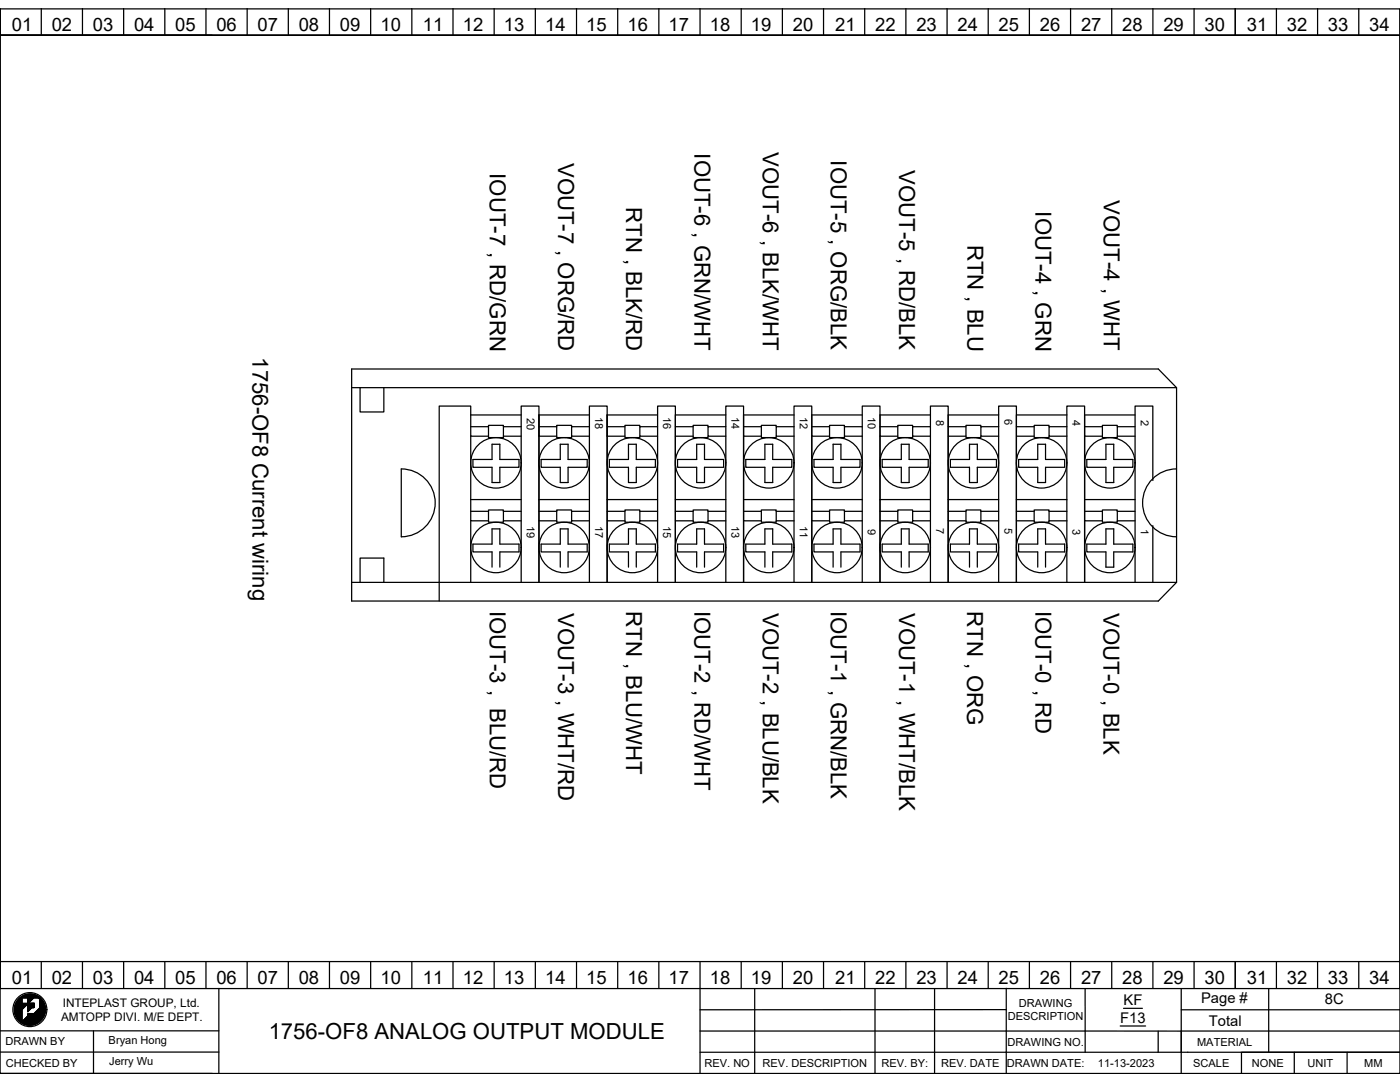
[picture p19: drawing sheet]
<svg xmlns="http://www.w3.org/2000/svg" width="279mm" height="216mm" viewBox="0 0 279 216" stroke-linecap="round" stroke-linejoin="round" font-family="sans-serif">
<defs><g id="words">
<g font-size="4.4">
<text x="97.8" y="34.6" transform="rotate(90 97.8 34.6)">IOUT-7 , RD/GRN</text>
<text x="111.4" y="32.5" transform="rotate(90 111.4 32.5)">VOUT-7 , ORG/RD</text>
<text x="138.6" y="30.6" transform="rotate(90 138.6 30.6)">IOUT-6 , GRN/WHT</text>
<text x="152.2" y="30.4" transform="rotate(90 152.2 30.4)">VOUT-6 , BLK/WHT</text>
<text x="165.8" y="32" transform="rotate(90 165.8 32)">IOUT-5 , ORG/BLK</text>
<text x="179.4" y="34" transform="rotate(90 179.4 34)">VOUT-5 , RD/BLK</text>
<text x="125" y="41.3" transform="rotate(90 125 41.3)">RTN , BLK/RD</text>
<text x="220.3" y="40" transform="rotate(90 220.3 40)">VOUT-4 , WHT</text>
<text x="206.7" y="42.2" transform="rotate(90 206.7 42.2)">IOUT-4 , GRN</text>
<text x="193.1" y="48.8" transform="rotate(90 193.1 48.8)">RTN , BLU</text>
<text x="50.4" y="71.3" transform="rotate(90 50.4 71.3)">1756-OF8 Current wiring</text>
<text x="97.8" y="121.9" transform="rotate(90 97.8 121.9)">IOUT-3 , BLU/RD</text>
<text x="111.4" y="122.3" transform="rotate(90 111.4 122.3)">VOUT-3 , WHT/RD</text>
<text x="125" y="122" transform="rotate(90 125 122)">RTN , BLU/WHT</text>
<text x="138.6" y="121.9" transform="rotate(90 138.6 121.9)">IOUT-2 , RD/WHT</text>
<text x="152.2" y="122.3" transform="rotate(90 152.2 122.3)">VOUT-2 , BLU/BLK</text>
<text x="165.8" y="121.9" transform="rotate(90 165.8 121.9)">IOUT-1 , GRN/BLK</text>
<text x="179.4" y="122.3" transform="rotate(90 179.4 122.3)">VOUT-1 , WHT/BLK</text>
<text x="193.1" y="122" transform="rotate(90 193.1 122)">RTN , ORG</text>
<text x="206.7" y="121.9" transform="rotate(90 206.7 121.9)">IOUT-0 , RD</text>
<text x="220.2" y="122.3" transform="rotate(90 220.2 122.3)">VOUT-0 , BLK</text>
<text x="53.6" y="207.3">1756-OF8 ANALOG OUTPUT MODULE</text>
</g>
<g font-size="3.7">
<text x="2.3" y="6.2">01</text>
<text x="10.3" y="6.2">02</text>
<text x="18.5" y="6.2">03</text>
<text x="26.7" y="6.2">04</text>
<text x="34.9" y="6.2">05</text>
<text x="43.2" y="6.2">06</text>
<text x="51.4" y="6.2">07</text>
<text x="59.6" y="6.2">08</text>
<text x="67.8" y="6.2">09</text>
<text x="75.9" y="6.2">10</text>
<text x="84.4" y="6.2">11</text>
<text x="92.4" y="6.2">12</text>
<text x="100.6" y="6.2">13</text>
<text x="108.8" y="6.2">14</text>
<text x="117" y="6.2">15</text>
<text x="125.2" y="6.2">16</text>
<text x="133.4" y="6.2">17</text>
<text x="141.6" y="6.2">18</text>
<text x="149.9" y="6.2">19</text>
<text x="158.2" y="6.2">20</text>
<text x="166.7" y="6.2">21</text>
<text x="174.7" y="6.2">22</text>
<text x="182.9" y="6.2">23</text>
<text x="191.1" y="6.2">24</text>
<text x="199.3" y="6.2">25</text>
<text x="207.5" y="6.2">26</text>
<text x="215.7" y="6.2">27</text>
<text x="224" y="6.2">28</text>
<text x="232.2" y="6.2">29</text>
<text x="240.4" y="6.2">30</text>
<text x="248.8" y="6.2">31</text>
<text x="256.8" y="6.2">32</text>
<text x="265" y="6.2">33</text>
<text x="273.2" y="6.2">34</text>
<text x="2.3" y="196.4">01</text>
<text x="10.3" y="196.4">02</text>
<text x="18.5" y="196.4">03</text>
<text x="26.7" y="196.4">04</text>
<text x="34.9" y="196.4">05</text>
<text x="43.2" y="196.4">06</text>
<text x="51.4" y="196.4">07</text>
<text x="59.6" y="196.4">08</text>
<text x="67.8" y="196.4">09</text>
<text x="75.9" y="196.4">10</text>
<text x="84.4" y="196.4">11</text>
<text x="92.4" y="196.4">12</text>
<text x="100.6" y="196.4">13</text>
<text x="108.8" y="196.4">14</text>
<text x="117" y="196.4">15</text>
<text x="125.2" y="196.4">16</text>
<text x="133.4" y="196.4">17</text>
<text x="141.6" y="196.4">18</text>
<text x="149.9" y="196.4">19</text>
<text x="158.2" y="196.4">20</text>
<text x="166.7" y="196.4">21</text>
<text x="174.7" y="196.4">22</text>
<text x="182.9" y="196.4">23</text>
<text x="191.1" y="196.4">24</text>
<text x="199.3" y="196.4">25</text>
<text x="207.5" y="196.4">26</text>
<text x="215.7" y="196.4">27</text>
<text x="224" y="196.4">28</text>
<text x="232.2" y="196.4">29</text>
<text x="240.4" y="196.4">30</text>
<text x="248.8" y="196.4">31</text>
<text x="256.8" y="196.4">32</text>
<text x="265" y="196.4">33</text>
<text x="273.2" y="196.4">34</text>
</g>
<g font-size="2.9">
<text x="224.2" y="200.6">KF</text>
<text x="239.7" y="200.1">Page #</text>
<text x="264.4" y="200.4">8C</text>
<text x="223.6" y="204.1">F13</text>
<text x="241.3" y="204.7">Total</text>
</g>
<g font-size="2.4">
<text x="12.2" y="203.7">AMTOPP DIVI. M/E DEPT.</text>
<text x="12.5" y="200.9">INTEPLAST GROUP, Ltd.</text>
</g>
<g font-size="2.2">
<text x="105.2" y="83.4" transform="rotate(90 105.2 83.4)">20</text>
<text x="118.8" y="83.2" transform="rotate(90 118.8 83.2)">18</text>
<text x="132.4" y="83.1" transform="rotate(90 132.4 83.1)">16</text>
<text x="146" y="83.2" transform="rotate(90 146 83.2)">14</text>
<text x="159.6" y="83.3" transform="rotate(90 159.6 83.3)">12</text>
<text x="173.2" y="83.3" transform="rotate(90 173.2 83.3)">10</text>
<text x="186.8" y="83.8" transform="rotate(90 186.8 83.8)">8</text>
<text x="200.4" y="83.7" transform="rotate(90 200.4 83.7)">6</text>
<text x="214" y="83.8" transform="rotate(90 214 83.8)">4</text>
<text x="227.7" y="83.8" transform="rotate(90 227.7 83.8)">2</text>
<text x="105.2" y="105" transform="rotate(90 105.2 105)">19</text>
<text x="118.8" y="104.9" transform="rotate(90 118.8 104.9)">17</text>
<text x="132.4" y="104.9" transform="rotate(90 132.4 104.9)">15</text>
<text x="146" y="104.9" transform="rotate(90 146 104.9)">13</text>
<text x="159.6" y="105" transform="rotate(90 159.6 105)">11</text>
<text x="173.2" y="105.5" transform="rotate(90 173.2 105.5)">9</text>
<text x="186.8" y="105.4" transform="rotate(90 186.8 105.4)">7</text>
<text x="200.4" y="105.4" transform="rotate(90 200.4 105.4)">5</text>
<text x="214.1" y="105.5" transform="rotate(90 214.1 105.5)">3</text>
<text x="227.7" y="105.5" transform="rotate(90 227.7 105.5)">1</text>
<text x="201.1" y="203.6">DESCRIPTION</text>
<text x="203.3" y="201">DRAWING</text>
<text x="1.1" y="208.6">DRAWN BY</text>
<text x="21.7" y="208.4">Bryan Hong</text>
<text x="201.1" y="208.6">DRAWING NO.</text>
<text x="238.9" y="208.6">MATERIAL</text>
<text x="1.1" y="212.9">CHECKED BY</text>
<text x="21.8" y="212.6">Jerry Wu</text>
<text x="140.6" y="212.9">REV. NO</text>
<text x="152.2" y="212.9">REV. DESCRIPTION</text>
<text x="175.9" y="212.9">REV. BY:</text>
<text x="187.8" y="212.9">REV. DATE</text>
<text x="201" y="212.9">DRAWN DATE:</text>
<text x="219.1" y="212.9">11-13-2023</text>
<text x="238.1" y="212.9">SCALE</text>
<text x="249.8" y="212.9">NONE</text>
<text x="260.9" y="212.9">UNIT</text>
<text x="272.3" y="212.9">MM</text>
</g>
</g></defs>
<g fill="none" stroke="#000" stroke-width=".25">
<path d="M0 1.8h279.4v212.4h-279.4zM0 7v-5.2v5.2M0 7v185v-4.3M8.2 1.7v5.3M16.5 1.7v5.3M24.7 1.7v5.3M32.9 1.7v5.3M41.1 1.7v5.3M42.4 7h-42.4h279.4M49.3 1.7v5.3M57.5 1.7v5.3M65.8 1.7v5.3"/>
<path d="M74 1.7v5.3M82.2 1.7v5.3M90.4 1.7v5.3M98.6 1.7v5.3M106.8 1.7v5.3M115.1 1.7v5.3M123.3 1.7v5.3M131.5 1.7v5.3M139.7 1.7v5.3M147.9 1.7v5.3M156.1 1.7v5.3M164.4 1.7v5.3"/>
<path d="M172.6 1.7v5.3M180.8 1.7v5.3M189 1.7v5.3M197.2 1.7v5.3M205.4 1.7v5.3M213.7 1.7v5.3M221.9 1.7v5.3M230.1 1.7v5.3M238.3 1.7v5.3M246.5 1.7v5.3M254.7 1.7v5.3M263 1.7v5.3"/>
<path d="M271.2 1.7v5.3M279.4 1.8v195.5h-279.4v-5.3M70.2 73.6h161l3.6 3.8v38.8l-3.6 3.7h-161zM70.2 77.4h164.6M71.9 77.4v4.8h4.7v-4.8M80.1 93.6a6.8 6.8 0 0 1 6.8 6.7 6.8 6.8 0 0 1-6.8 6.8zM93.9 82.8v4.2h3.6M93.9 99.7v4.2h3.6M93.9 82.8v-1.8h-6.2v38.9M93.9 82.8h10.1M93.9 85.1h3.6M93.9 99.7h10.1"/>
<path d="M93.9 87v12.7M94.4 91.7h3.8v-3.1h1.6v3.1h3.8v1.5h-3.8v3.1h-1.6v-3.1h-3.8zM100.5 85.1v-.2h-3v2.4h3v-.3M104 85.1h-3.5v1.9h3.5M107.6 82.8v4.2h3.5M107.6 99.7v4.2h3.5M107.6 82.8h10M107.6 85.1h3.5M107.6 99.7h10M107.6 82.8v16.9M108 91.7h3.8v-3.1h1.6v3.1h3.8v1.5h-3.8v3.1h-1.6v-3.1h-3.8zM114.1 85.1v-.2h-3v2.4h3v-.3"/>
<path d="M117.6 85.1h-3.5v1.9h3.5M121.2 82.8v4.2h3.5M121.2 99.7v4.2h3.5M121.2 82.8h10M121.2 85.1h3.5M121.2 99.7h10M121.2 82.8v16.9M121.6 91.7h3.8v-3.1h1.6v3.1h3.8v1.5h-3.8v3.1h-1.6v-3.1h-3.8zM127.7 85.1v-.2h-3v2.4h3v-.3M131.2 85.1h-3.5v1.9h3.5M134.8 99.7v4.2h3.5M134.8 85.1h3.5"/>
<path d="M134.8 99.7h10.1M134.8 87v12.7M135.2 91.7h3.8v-3.1h1.6v3.1h3.8v1.5h-3.8v3.1h-1.6v-3.1h-3.8zM141.3 85.1v-.2h-3v2.4h3v-.3M144.9 85.1h-3.6v1.9h3.6M144.9 82.8h-10.1v4.2h3.5M148.4 99.7v4.2h3.5M148.4 85.1h3.5M148.4 99.7h10.1M148.4 87v12.7M148.8 91.7h3.8v-3.1h1.6v3.1h3.8v1.5h-3.8v3.1h-1.6v-3.1h-3.8zM154.9 85.1v-.2h-3v2.4h3v-.3"/>
<path d="M158.5 85.1h-3.6v1.9h3.6M158.5 82.8h-10.1v4.2h3.5M162 99.7v4.2h3.6M162 85.1h3.6M162 99.7h10.1M162 87v12.7M162.4 91.7h3.9v-3.1h1.5v3.1h3.8v1.5h-3.8v3.1h-1.5v-3.1h-3.9zM168.5 85.1v-.2h-2.9v2.4h2.9v-.3M172.1 85.1h-3.6v1.9h3.6M172.1 82.8h-10.1v4.2h3.6M175.6 99.7v4.2h3.6M175.6 85.1h3.6"/>
<path d="M175.6 99.7h10.1M175.6 87v12.7M176.1 91.7h3.8v-3.1h1.5v3.1h3.9v1.5h-3.9v3.1h-1.5v-3.1h-3.8zM182.1 85.1v-.2h-2.9v2.4h2.9v-.3M185.7 85.1h-3.6v1.9h3.6M185.7 82.8h-10.1v4.2h3.6M189.2 99.7v4.2h3.6M189.2 85.1h3.6M189.2 99.7h10.1M189.2 87v12.7M189.7 91.7h3.8v-3.1h1.5v3.1h3.9v1.5h-3.9v3.1h-1.5v-3.1h-3.8zM195.7 85.1v-.2h-2.9v2.4h3v-.3"/>
<path d="M199.3 85.1h-3.5v1.9h3.5M199.3 82.8h-10.1v4.2h3.6M202.8 99.7v4.2h3.6M202.8 85.1h3.6M202.8 99.7h10.1M202.8 87v12.7M203.3 91.7h3.8v-3.1h1.6v3.1h3.8v1.5h-3.8v3.1h-1.6v-3.1h-3.8zM209.4 85.1v-.2h-3v2.4h3v-.3M212.9 85.1h-3.5v1.9h3.5M212.9 82.8h-10.1v4.2h3.6M216.5 99.7v4.2h3.5M216.5 85.1h3.5"/>
<path d="M216.5 87v12.7M216.5 99.7h10M216.9 91.7h3.8v-3.1h1.6v3.1h3.8v1.5h-3.8v3.1h-1.6v-3.1h-3.8zM223 85.1v-.2h-3v2.4h3v-.3M226.5 85.1h-3.5v1.9h3.5M226.5 82.8h-10v4.2h3.5M230.1 95.9v-14.9h-3.6v35.2M234.8 93.6a6.8 6.8 0 0 0-6.8 6.7 6.8 6.8 0 0 0 6.8 6.8M70.2 116.2h164.6M71.9 116.2v-4.8h4.7v4.8M93.9 102h3.6M93.9 103.9v12.3"/>
<path d="M98.2 113.2v-3.1h-3.8v-1.5h3.8v-3.1h1.6v3.1h3.8v1.5h-3.8v3.1M100.5 102v-.2h-3v2.4h3v-.3M104 102h-3.5v1.9h3.5M107.6 103.9v12.3v-35.2h-3.6v35.2M107.6 102h3.5M111.8 113.2v-3.1h-3.8v-1.5h3.8v-3.1h1.6v3.1h3.8v1.5h-3.8v3.1M114.1 102v-.2h-3v2.4h3v-.3M117.6 102h-3.5v1.9h3.5M121.2 103.9v12.3v-35.2h-3.6v35.2M121.2 102h3.5M125.4 113.2v-3.1h-3.8v-1.5h3.8v-3.1h1.6v3.1h3.8v1.5h-3.8v3.1M127.7 102v-.2h-3v2.4h3v-.3"/>
<path d="M131.2 102h-3.5v1.9h3.5M134.8 103.9v12.3v-35.2h-3.6v35.2M134.8 102h3.5M139 113.2v-3.1h-3.8v-1.5h3.8v-3.1h1.6v3.1h3.8v1.5h-3.8v3.1M141.3 102v-.2h-3v2.4h3v-.3M144.9 102h-3.6v1.9h3.6M148.4 103.9v12.3v-35.2h-3.5v35.2M148.4 102h3.5M152.6 113.2v-3.1h-3.8v-1.5h3.8v-3.1h1.6v3.1h3.8v1.5h-3.8v3.1M154.9 102v-.2h-3v2.4h3v-.3M158.5 102h-3.6v1.9h3.6M162 103.9v12.3v-35.2h-3.5v35.2"/>
<path d="M162 102h3.6M166.3 113.2v-3.1h-3.9v-1.5h3.9v-3.1h1.5v3.1h3.8v1.5h-3.8v3.1M168.5 102v-.2h-2.9v2.4h2.9v-.3M172.1 102h-3.6v1.9h3.6M175.6 103.9v12.3v-35.2h-3.5v35.2M175.6 102h3.6M179.9 113.2v-3.1h-3.8v-1.5h3.8v-3.1h1.5v3.1h3.9v1.5h-3.9v3.1M182.1 102v-.2h-2.9v2.4h2.9v-.3M185.7 102h-3.6v1.9h3.6M189.2 103.9v12.3v-35.2h-3.5v35.2M189.2 102h3.6M193.5 113.2v-3.1h-3.8v-1.5h3.8v-3.1h1.5v3.1h3.9v1.5h-3.9v3.1"/>
<path d="M195.7 102v-.2h-2.9v2.4h3v-.3M199.3 102h-3.5v1.9h3.5M202.8 103.9v12.3v-35.2h-3.5v35.2M202.8 102h3.6M207.1 113.2v-3.1h-3.8v-1.5h3.8v-3.1h1.6v3.1h3.8v1.5h-3.8v3.1M209.4 102v-.2h-3v2.4h3v-.3M212.9 102h-3.5v1.9h3.5M216.5 103.9v12.3v-35.2h-3.6v35.2M216.5 102h3.5M216.9 108.6h3.8v-3.1h1.6v3.1h3.8v1.5h-3.8v3.1h-1.6v-3.1h-3.8zM223 102v-.2h-3v2.4h3v-.3M226.5 102h-3.5v1.9h3.5"/>
<path d="M230.1 104.9v11.3M0 191.9h279.4M4 199.1l-.4 .4M4.2 198.9l-.8 .8M4.3 198.9h1.2v1.3h-1.2zM4.4 199.2l-1.4 1.4M4.4 199.2l-1.5 1.5M4.4 199.3l-1.5 1.5M4.4 199.4l-1.5 1.5M4.4 199.5l-1.5 1.5M4.4 199.5l-1.5 1.6M4.4 199.6l-1.5 1.5"/>
<path d="M4.4 199.7l-1.5 1.5M4.4 199.7l-1.5 1.6M4.4 199.8l-1.6 1.6M4.4 199.9l-1.6 1.6M4.4 198.8l-1.1 1.1M4.6 198.7l-1.4 1.4M4.7 198.6l-1.6 1.6M4.8 198.6l-1.7 1.7M4.9 198.5l-1.9 1.9M5 198.5l-2 2M5.1 198.5l-.6 .6M5.2 198.4l-.7 .7"/>
<path d="M5.3 198.4l-.7 .7M5.4 198.4l-.7 .7M5.5 198.4l-.8 .7M5.6 198.4l-.8 .7M5.6 198.4l-.7 .7M5.7 198.4l-.8 .7M5.8 198.3l-.8 .8M5.9 198.3l-.8 .8M6 198.3l-.8 .8M6.1 198.3l-.8 .8M6.1 198.3l-.7 .8M6.2 198.4l-.8 .7"/>
<path d="M6.3 198.4l-.8 .7M6.3 198.4l-.7 .7M6.4 198.4l-.8 .8M6.4 198.4l-.8 .9M6.5 198.4l-.9 .9M6.6 198.4l-1 1M6.6 198.4l-1 1.1M6.7 198.4l-1.1 1.1M6.7 198.4l-1.1 1.2M6.8 198.5l-1.2 1.2M6.8 198.9h.9l.3 .2 .1 1.9-1.3 1.3h-1.3v.4l-1.2 1.3v-2.5zM6.9 198.5l-1.3 1.3"/>
<path d="M6.9 198.5l-1.3 1.4M7 198.5l-1.4 1.4M7 198.5l-1.4 1.5M7.1 198.6l-1.5 1.5M7.1 198.6l-1.6 1.7M7.1 199.1l.4-.3-.3 .3M7.2 198.6l-1.6 1.6M7.2 198.6l-4.1 4.1M7.3 198.6l-.5 .5M7.3 198.7l-.4 .4M7.4 198.7l-.5 .4M7.4 198.7l-.4 .4"/>
<path d="M7.5 198.7l-.4 .4M7.6 199.1l.2-.2-.2 .2M7.6 198.8l-.3 .3M7.6 198.8l-.2 .3M7.7 198.9l-.3 .2M7.7 198.9l-.2 .2M7.8 199l-.1 .2M7.9 199l-.2 .2M7.9 199.6l.3-.3-.3 .4M7.9 199.8l.4-.4-.4 .5M7.9 199l-.1 .2M8 199.1l-.2 .1"/>
<path d="M8 199.1l-.1 .2M8.1 199.2l-.2 .2M8.1 199.2l-.2 .3M8.2 199.3l-.3 .2M8.2 191.9v5.3M8.3 199.4l-.4 .3M8.4 199.5l-.5 .4M8.4 199.5l-.5 .5M8.4 199.6l-.5 .5M8.5 199.7l-.6 .6M8.5 199.7l-.6 .7M8.6 199.8l-.7 .6"/>
<path d="M8.6 199.8l-.7 .7M8.6 199.8l-.7 .8M8.7 199.9l-.8 .7M8.7 199.9l-.8 .8M8.7 200l-.8 .8M16.5 191.9v5.3M24.7 191.9v5.3M32.9 191.9v5.3M41.1 191.9v5.3M43.7 197.2v17M49.3 191.9v5.3M57.5 191.9v5.3"/>
<path d="M65.8 191.9v5.3M74 191.9v5.3M82.2 191.9v5.3M90.4 191.9v5.3M98.6 191.9v5.3M106.8 191.9v5.3M115.1 191.9v5.3M123.3 191.9v5.3M131.5 191.9v5.3M139.7 191.9v22.3M147.9 191.9v5.3M150.6 197.3v16.9"/>
<path d="M156.1 191.9v5.3M164.4 191.9v5.3M172.6 191.9v5.3M174.6 197.3v16.9M180.8 191.9v5.3M186.5 197.3v16.9M189 191.9v5.3M197.2 191.9v5.3M200.8 197.2v17M205.4 191.9v5.3M213.7 191.9v5.3M216.6 197.3v12.7"/>
<path d="M221.9 191.9v5.3M230.1 191.9v5.3M235.7 197.3v16.9M238.3 191.9v5.3M246.5 191.9v5.3M253.2 197.3v12.7M254.7 191.9v5.3M263 191.9v5.3M271.2 191.9v5.3M0 209.9h43.7M0 205.7h43.7M0 214.2h42.4"/>
<path d="M4.4 203l-.6 .7M4.4 201.5l-1.3 1.3M4.4 201.6l-1.2 1.2M4.4 201.7l-1.2 1.2M4.4 202l-1.1 1.1 1.1-1M4.4 202.2l-1 1M4.4 202.3l-1 1M4.4 202.6l-.9 .8M4.4 202.8l-.7 .8M4.4 202.9l-.7 .7M4.4 203.2l-.6 .5M4.4 203.2l-.5 .6"/>
<path d="M4.4 203.3l-.5 .5M4.4 203.4l-.5 .4M4.4 200l-1.6 1.6M4.4 200.1l-1.5 1.5M4.4 200.1l-1.5 1.6M4.4 200.2l-1.5 1.6M4.4 200.3l-1.5 1.5M4.4 201.8l-1.2 1.2M4.4 201.9l-1.1 1.1M4.4 201.9l-1.1 1.2M4.4 202.3l-.9 1M4.4 202.4l-.9 .9 .9-.8"/>
<path d="M4.4 202.6l-.8 .9M4.4 202.7l-.8 .8M4.4 202.8l-.8 .7M4.4 203l-.7 .6M4.4 203.1l-.6 .6M4.4 203.4l-.4 .5M4.4 203.5l-.4 .4 .4-.3M4.4 203.7l-.3 .3M4.4 203.8l-.2 .2M4.5 200.3l-1.6 1.6M4.6 200.3l-1.7 1.7M4.7 200.3l-1.8 1.8"/>
<path d="M4.8 200.3l-1.9 1.9M4.9 200.3l-2 1.9M4.9 200.3l-1.9 2M5 200.3l-2 2M5.1 200.3l-2.1 2.1M5.2 200.3l-2.2 2.1M5.2 200.3l-2.2 2.2M5.3 200.3l-2.3 2.2M5.4 200.3l-2.3 2.3M5.5 200.3l-2.4 2.4M5.6 202.2v.1M5.7 200.2l-.2 .1"/>
<path d="M5.7 202.2l-.1 .1M5.8 202.2l-.2 .2M5.8 200.2l-.3 .2M5.8 202.2l-.2 .3M5.8 200.2l-.3 .3M5.9 202.2l-.3 .4M5.9 200.2l-.4 .4M5.9 200.3l-.3 .3M6 202.2l-.4 .4M6 200.2l-.5 .4M6 200.3l-.4 .4M6 202.2l-1.8 1.8 1.9-1.8"/>
<path d="M6 200.3l-.4 .5M6.1 200.2l-.6 .5M6.1 200.3l-.5 .5M6.1 200.2l-.6 .6M6.2 202.2l-1.9 1.9M6.2 200.2l-.7 .7M6.3 200.2l-.8 .7M6.3 202.2l-1.9 2M6.4 200.2l-.9 .8M6.4 202.2l-2 2M6.4 201l-.9 .9v-1.7h1.3v.8M6.4 201h.4"/>
<path d="M6.4 200.2l-.9 .9M6.4 202.2l-1.9 2M6.5 200.3l-.9 .9M6.5 200.2l-1 1M6.5 202.2l-2 2M6.6 200.2l-1.1 1M6.6 202.2l-2 2 2-2M6.6 200.3l-1 1M6.7 200.2l-1.2 1.1M6.7 202.2l-2 2.1M6.7 200.2l-1.2 1.2M6.7 200.7l-.3 .4"/>
<path d="M6.7 200.8l-.3 .3M6.7 200.8l-.2 .3M6.7 200.9l-.1 .2M6.7 201l-.1 .1M6.7 201v.1M6.8 200.2l-1.3 1.3M6.8 200.3l-1.3 1.2M6.8 200.3l-1.3 1.3M6.8 200.4l-1.3 1.3M6.8 200.5l-1.3 1.3M6.8 200.6l-1.3 1.2M6.8 200.6l-.4 .4"/>
<path d="M6.8 200.7l-.3 .3M6.8 200.8l-.2 .2M6.8 200.9l-.2 .1M6.8 200.9l-.1 .1M6.8 201h.1M7.9 200.2l.6-.6-.6 .6M8.5 203.3l-.7 .7M8.6 203.1l-1 1M8.7 202.9l-1.3 1.3M8.8 200.1l-.9 .8M8.8 200.1l-.9 .9M8.8 202.8l-1.5 1.5"/>
<path d="M8.8 200.2l-.9 .8M8.8 200.2l-4.1 4.1M8.8 200.3l-4 4M8.8 202.7l-1.6 1.6M8.9 200.3l-4.1 4.1M8.9 200.4l-4 4M8.9 202.6l-1.8 1.8M8.9 200.5l-3.9 3.9M8.9 202.4l-2 2M8.9 200.6l-3.8 3.8M8.9 202.3l-2.1 2.1M9 200.6l-3.9 3.9"/>
<path d="M9 200.7l-3.8 3.8M9 202.3l-2.2 2.2M9 200.8l-3.7 3.7M9 202.2l-2.3 2.3M9 202.1l-2.4 2.4M9 200.9l-3.6 3.6M9 202l-2.5 2.5M9 201l-3.5 3.5M9 201.9l-2.6 2.6M9.1 201.1l-3.5 3.5M9.1 201.8l-2.8 2.8M9.1 201.8l-2.9 2.8"/>
<path d="M9.1 201.2l-3.4 3.4M9.1 201.3l-3.3 3.3M9.1 201.7l-2.9 2.9M9.1 201.6l-3 3M9.1 201.4l-3.2 3.2M9.1 201.5l-3.1 3.1M18.7 205.7v8.5M139.7 210h139.7h-10.6v4.2M139.7 205.7h96M200.8 201.5h-61.1M223.6 204.7h5M224.2 201.2h3.8"/>
<path d="M231.1 205.7v4.3M235.7 201.5h43.7M235.7 205.7h43.7M258.3 210h-10.5v4.2M268.8 210h-10.5v4.2"/>
<circle cx="99" cy="92.4" r="5"/>
<circle cx="112.6" cy="92.4" r="5"/>
<circle cx="126.2" cy="92.4" r="5"/>
<circle cx="139.8" cy="92.4" r="5"/>
<circle cx="153.4" cy="92.4" r="5"/>
<circle cx="167" cy="92.4" r="5"/>
<circle cx="180.6" cy="92.4" r="5"/>
<circle cx="194.3" cy="92.4" r="5"/>
<circle cx="207.9" cy="92.4" r="5"/>
<circle cx="221.5" cy="92.4" r="5"/>
<circle cx="99" cy="109.2" r="5"/>
<circle cx="112.6" cy="109.2" r="5"/>
<circle cx="126.2" cy="109.2" r="5"/>
<circle cx="139.8" cy="109.2" r="5"/>
<circle cx="153.4" cy="109.2" r="5"/>
<circle cx="167" cy="109.2" r="5"/>
<circle cx="180.6" cy="109.2" r="5"/>
<circle cx="194.3" cy="109.2" r="5"/>
<circle cx="207.9" cy="109.2" r="5"/>
<circle cx="221.5" cy="109.2" r="5"/>
<circle cx="6" cy="201.5" r="3.4"/>
</g>
<use href="#words"/>
</svg>
